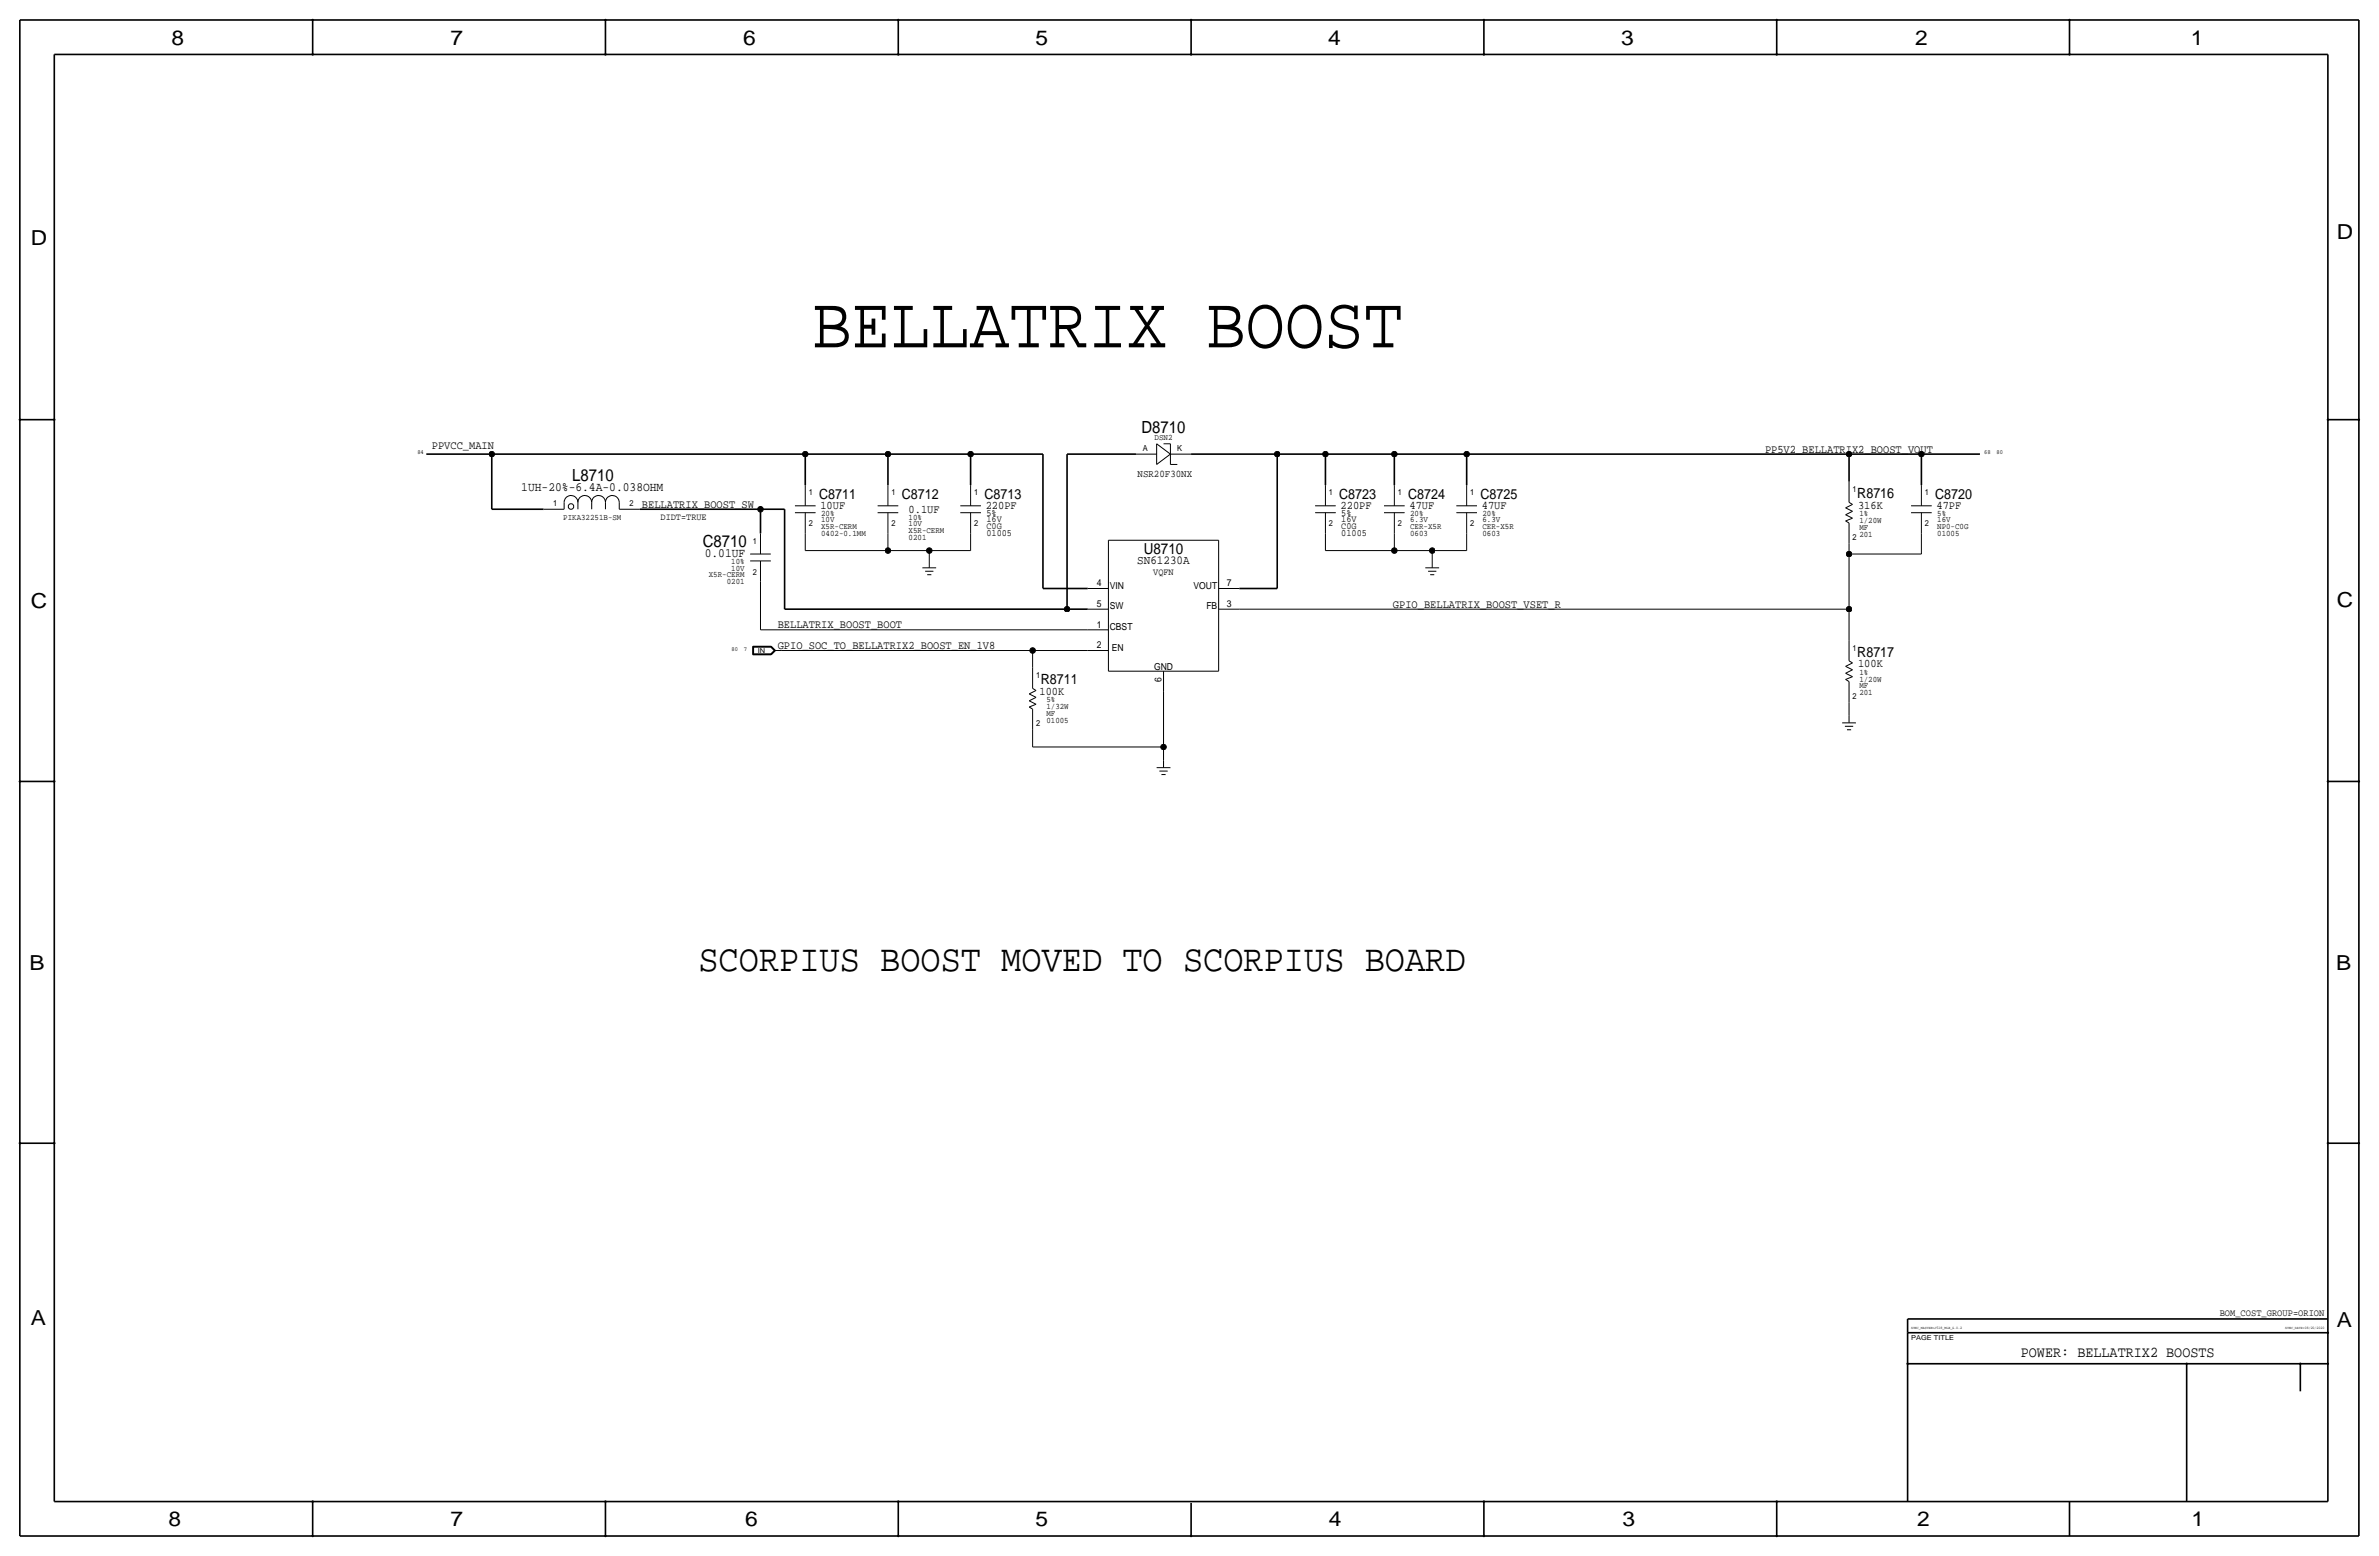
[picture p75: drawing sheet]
<svg xmlns="http://www.w3.org/2000/svg" width="877mm" height="574mm" viewBox="0 0 877 574" stroke-linecap="round" stroke-linejoin="round" font-family="sans-serif">
<defs><g id="words">
<text font-size="27.1" x="299.4" y="128">BELLATRIX BOOST</text>
<text font-size="13.9" x="257.5" y="357.9">SCORPIUS BOOST MOVED TO SCORPIUS BOARD</text>
<g font-size="7.6">
<text x="63.2" y="16.5">8</text>
<text x="166.1" y="16.5">7</text>
<text x="274" y="16.5">6</text>
<text x="381.7" y="16.5">5</text>
<text x="489.7" y="16.5">4</text>
<text x="597.6" y="16.5">3</text>
<text x="706.1" y="16.5">2</text>
<text x="807.7" y="16.5">1</text>
<text x="861.5" y="88.1">D</text>
<text x="11.4" y="90.4">D</text>
<text x="11.4" y="224.3">C</text>
<text x="861.5" y="223.8">C</text>
<text x="10.9" y="357.6">B</text>
<text x="861.3" y="357.4">B</text>
<text x="11.4" y="488.4">A</text>
<text x="861.5" y="489.2">A</text>
<text x="62.2" y="562.6">8</text>
<text x="166.1" y="562.6">7</text>
<text x="274.8" y="562.6">6</text>
<text x="381.7" y="562.6">5</text>
<text x="489.9" y="562.6">4</text>
<text x="598.1" y="562.6">3</text>
<text x="706.8" y="562.6">2</text>
<text x="807.9" y="562.6">1</text>
</g>
<g font-size="6.2">
<text x="420.9" y="159.5">D8710</text>
<text x="211" y="177.3">L8710</text>
<text x="259.1" y="201.7">C8710</text>
</g>
<g font-size="5.6">
<text x="421.6" y="204.2">U8710</text>
<text x="745" y="500.1">POWER: BELLATRIX2 BOOSTS</text>
</g>
<g font-size="5.2">
<text x="302" y="183.9">C8711</text>
<text x="332.4" y="183.9">C8712</text>
<text x="362.9" y="183.9">C8713</text>
<text x="493.7" y="183.9">C8723</text>
<text x="519.1" y="183.9">C8724</text>
<text x="545.8" y="183.9">C8725</text>
<text x="684.7" y="183.6">R8716</text>
<text x="713.4" y="183.9">C8720</text>
<text x="684.7" y="242.1">R8717</text>
<text x="383.7" y="252.2">R8711</text>
</g>
<g font-size="4.7">
<text x="192.2" y="180.8">1UH-20%-6.4A-0.038OHM</text>
<text x="259.8" y="205.5">0.01UF</text>
</g>
<text font-size="4.5" x="419.3" y="208">SN61230A</text>
<g font-size="4.3">
<text x="159.2" y="165.6">PPVCC_MAIN</text>
<text x="650.7" y="166.9">PP5V2_BELLATRIX2_BOOST_VOUT</text>
<text x="236.7" y="187.2">BELLATRIX_BOOST_SW</text>
<text x="302.5" y="187.7">10UF</text>
<text x="335" y="189">0.1UF</text>
<text x="363.4" y="187.7">220PF</text>
<text x="494.2" y="187.7">220PF</text>
<text x="519.6" y="187.7">47UF</text>
<text x="546.3" y="187.7">47UF</text>
<text x="685" y="187.5">316K</text>
<text x="713.9" y="187.7">47PF</text>
<text x="513.5" y="224">GPIO_BELLATRIX_BOOST_VSET_R</text>
<text x="286.7" y="231.6">BELLATRIX_BOOST_BOOT</text>
<text x="286.7" y="239.3">GPIO_SOC_TO_BELLATRIX2_BOOST_EN_1V8</text>
<text x="685" y="245.9">100K</text>
<text x="383.2" y="256.3">100K</text>
</g>
<text font-size="3.8" x="419.4" y="175.7">NSR20F30NX</text>
<text font-size="3.6" x="818.3" y="484.9">BOM_COST_GROUP=ORION</text>
<g font-size="3.5">
<text x="243.5" y="191.5">DIDT=TRUE</text>
<text x="363.7" y="190.2">5%</text>
<text x="494.5" y="190.2">5%</text>
<text x="363.7" y="192.5">16V</text>
<text x="363.7" y="195.1">C0G</text>
<text x="363.7" y="197.6">01005</text>
<text x="494.5" y="192.5">16V</text>
<text x="494.5" y="195.1">C0G</text>
<text x="494.5" y="197.6">01005</text>
<text x="425.2" y="211.8">VQFN</text>
<text x="404.3" y="216.2">4</text>
<text x="409.1" y="216.9">VIN</text>
<text x="440" y="216.9">VOUT</text>
<text x="452.3" y="216.2">7</text>
<text x="404.3" y="223.8">5</text>
<text x="409.1" y="224.5">SW</text>
<text x="444.7" y="224.5">FB</text>
<text x="452.3" y="223.8">3</text>
<text x="404.3" y="231.4">1</text>
<text x="409.1" y="232.2">CBST</text>
<text x="404.3" y="239">2</text>
<text x="409.9" y="239.8">EN</text>
<text x="425.5" y="246.9">GND</text>
<text x="428.2" y="251.4" transform="rotate(-90 428.2 251.4)">6</text>
</g>
<g font-size="3.1">
<text x="421.3" y="166.1">A</text>
<text x="425.7" y="162.3">DSN2</text>
<text x="434" y="166.1">K</text>
<text x="298.1" y="182.6">1</text>
<text x="328.6" y="182.6">1</text>
<text x="359.1" y="182.6">1</text>
<text x="489.9" y="182.6">1</text>
<text x="515.3" y="182.6">1</text>
<text x="542" y="182.6">1</text>
<text x="683" y="181.4">1</text>
<text x="709.6" y="182.6">1</text>
<text x="203.9" y="186.4">1</text>
<text x="207.7" y="191.8">PIKA32251B-SM</text>
<text x="232.1" y="186.4">2</text>
<text x="302.7" y="190.2">20%</text>
<text x="335" y="191.5">10%</text>
<text x="519.9" y="190.2">20%</text>
<text x="546.6" y="190.2">20%</text>
<text x="685.5" y="190.2">1%</text>
<text x="714.2" y="190.2">5%</text>
<text x="298.1" y="194.1">2</text>
<text x="302.7" y="197.6">0402-0.1MM</text>
<text x="302.7" y="195.1">X5R-CERM</text>
<text x="302.7" y="192.5">10V</text>
<text x="328.6" y="194.1">2</text>
<text x="335" y="194.1">10V</text>
<text x="335" y="196.6">X5R-CERM</text>
<text x="359.1" y="194.1">2</text>
<text x="489.9" y="194.1">2</text>
<text x="515.3" y="194.1">2</text>
<text x="519.9" y="197.6">0603</text>
<text x="519.9" y="192.5">6.3V</text>
<text x="519.9" y="195.1">CER-X5R</text>
<text x="542" y="194.1">2</text>
<text x="546.6" y="197.6">0603</text>
<text x="546.6" y="192.5">6.3V</text>
<text x="546.6" y="195.1">CER-X5R</text>
<text x="685.5" y="197.9">201</text>
<text x="685.5" y="192.8">1/20W</text>
<text x="685.5" y="195.3">MF</text>
<text x="709.6" y="194.1">2</text>
<text x="714.2" y="195.1">NP0-C0G</text>
<text x="714.2" y="197.6">01005</text>
<text x="714.2" y="192.5">16V</text>
<text x="277.6" y="200.4">1</text>
<text x="335" y="199.1">0201</text>
<text x="683" y="199.1">2</text>
<text x="269.6" y="208">10%</text>
<text x="261.3" y="212.9">X5R-CERM</text>
<text x="267.9" y="215.4">0201</text>
<text x="269.6" y="210.3">10V</text>
<text x="277.6" y="211.8">2</text>
<text x="683" y="239.8">1</text>
<text x="382" y="249.9">1</text>
<text x="685.5" y="251.2">1/20W</text>
<text x="685.5" y="248.7">1%</text>
<text x="683" y="257.6">2</text>
<text x="685.5" y="256.3">201</text>
<text x="685.5" y="253.7">MF</text>
<text x="385.8" y="261.4">1/32W</text>
<text x="385.8" y="263.9">MF</text>
<text x="385.8" y="258.8">5%</text>
<text x="382" y="267.7">2</text>
<text x="385.8" y="266.4">01005</text>
</g>
<g font-size="2.5">
<text x="279.4" y="240.5">IN</text>
<text x="704.5" y="493.8">PAGE TITLE</text>
</g>
<g font-size="2.3">
<text x="153.9" y="167.4">84</text>
<text x="731.5" y="167.4">68</text>
<text x="736" y="167.4">80</text>
<text x="269.7" y="239.8">80</text>
<text x="274.3" y="239.8">7</text>
</g>
<g font-size="1.4">
<text x="704.5" y="490">SYNC_MASTER=J518_MLB_4.0.2</text>
<text x="842.5" y="490">SYNC_DATE=08/20/2020</text>
</g>
</g></defs>
<g fill="none" stroke="#000" stroke-width=".6">
<path d="M7.3 7.4v558.8zM7.3 7.4h862.3zM115.3 7.4v12.7zM223.2 7.4v12.7zM331.2 7.4v12.7zM439.1 7.4v12.7zM547.1 7.4v12.7zM655 7.4v12.7zM763 7.4v12.7zM869.6 7.4v558.8zM20 20.1v533.4zM20 20.1h838.2z"/>
<path d="M858.2 20.1v533.4zM7.3 154.7h12.7zM858.2 154.7h11.4zM157.2 167.4h24.1zM181.3 167.4v20.3zM181.3 167.4h115.6zM296.9 167.4h30.5zM296.9 167.4v11.4zM327.4 167.4h30.4zM327.4 167.4v11.4zM357.8 167.4h26.7zM357.8 167.4v11.4z"/>
<path d="M384.5 167.4v49.5zM393.4 167.4h25.4zM393.4 167.4v57.1zM439.1 167.4h31.8zM470.9 167.4h17.7zM470.9 167.4v49.5zM488.6 167.4h25.4zM488.6 167.4v11.4zM514 167.4h26.7zM514 167.4v11.4zM540.7 167.4h141zM540.7 167.4v11.4z"/>
<path d="M681.7 167.4h26.7zM681.7 167.4v10.1zM708.4 167.4v11.4zM708.4 167.4h21.5zM181.3 187.7h19.1zM235.9 187.7h44.5zM280.4 187.7h8.9zM280.4 187.7v8.9zM289.3 187.7v36.8zM384.5 216.9h16.5zM456.9 216.9h14zM289.3 224.5h104.1z"/>
<path d="M393.4 224.5h7.6zM7.3 288h12.7zM858.2 288h11.4zM7.3 421.4h12.7zM858.2 421.4h11.4zM703.3 486.2h154.9zM703.3 486.2v5zM703.3 491.2h154.9zM703.3 491.2v62.3zM703.3 502.7h154.9zM806.1 502.7v50.8zM848.1 502.7v10.1z"/>
<path d="M20 553.5h838.2zM115.3 553.5v12.7zM223.2 553.5v12.7zM331.2 553.5v12.7zM439.1 554v12.2zM547.1 553.5v12.7zM655 553.5v12.7zM763 553.5v12.7zM7.3 566.2h862.3z"/>
</g>
<g fill="none" stroke="#000" stroke-width=".37">
<path d="M296.9 178.8v7.6zM327.4 178.8v7.6zM357.8 178.8v7.6zM418.8 167.4h7.6zM426.4 163.6l5.1 3.8zM426.4 171.2l5.1-3.8zM426.4 163.6v7.6zM429 163.6h2.5zM431.5 167.4h7.6zM431.5 171.2h2.5zM431.5 163.6v7.6zM488.6 178.8v7.6z"/>
<path d="M514 178.8v7.6zM540.7 178.8v7.6zM681.7 177.5v7.7zM708.4 178.8v7.6zM200.4 187.7h7.6zM208 185.2v2.5zM208 185.2a2.54 2.54 0 0 1 2.5-2.6 2.54 2.54 0 0 1 2.6 2.6 2.54 2.54 0 0 1 2.5-2.6 2.54 2.54 0 0 1 2.5 2.6 2.54 2.54 0 0 1 2.6-2.6 2.54 2.54 0 0 1 2.5 2.6 2.54 2.54 0 0 1 2.6-2.6 2.54 2.54 0 0 1 2.5 2.6M213.1 185.2v2.5zM218.1 185.2v2.5zM223.2 185.2v2.5zM228.3 185.2v2.5zM228.3 187.7h7.6z"/>
<path d="M280.4 196.6v7.6zM293.1 186.4h7.6zM293.1 189h7.6zM296.9 196.6v6.3zM296.9 189v7.6zM323.5 186.4h7.7zM323.5 189h7.7zM327.4 196.6v6.3zM327.4 189v7.6zM354 186.4h7.6zM354 189h7.6zM357.8 196.6v6.3z"/>
<path d="M357.8 189v7.6zM408.6 199.1h40.7zM408.6 199.1v48.3zM449.3 199.1v48.3zM484.8 186.4h7.7zM484.8 189h7.7zM488.6 196.6v6.3zM488.6 189v7.6zM510.2 186.4h7.7zM510.2 189h7.7zM514 196.6v6.3zM514 189v7.6z"/>
<path d="M536.9 186.4h7.6zM536.9 189h7.6zM540.7 196.6v6.3zM540.7 189v7.6zM680.4 192l1.3 .8zM680.4 192l2.6-1zM680.4 189.7l2.6 1.3zM680.4 189.7l2.6-1.2zM680.4 187.2l2.6 1.3zM680.4 187.2l2.6-1.3zM681.7 192.8v7.6zM681.7 185.2l1.3 .7z"/>
<path d="M704.5 186.4h7.7zM704.5 189h7.7zM708.4 196.6v7.6zM708.4 189v7.6zM276.6 204.2h7.6zM276.6 206.8h7.6zM280.4 214.4v17.8zM280.4 206.8v7.6zM296.9 202.9h30.5zM327.4 202.9h15.2zM340.1 209.3h5zM341.1 210.6h3z"/>
<path d="M341.8 211.8h1.6zM342.6 202.9h15.2zM342.6 202.9v3.9zM342.6 206.8v2.5zM401 216.9h7.6zM449.3 216.9h7.6zM488.6 202.9h25.4zM514 202.9h14zM525.5 209.3h5.1zM526.5 210.6h3zM527.3 211.8h1.5zM528 202.9h12.7z"/>
<path d="M528 202.9v3.9zM528 206.8v2.5zM681.7 204.2h26.7zM681.7 200.4v3.8zM681.7 204.2v20.3zM277.5 238.2v3.2zM277.5 238.2h6.8zM277.6 238.3h6.7zM277.6 238.3v2.9zM277.7 238.4h6.5zM277.7 238.4v2.7zM277.8 238.5h6.4z"/>
<path d="M277.8 238.5v2.5zM280.4 232.2h120.6zM284.2 238.5l1.2 1.3zM284.2 238.4l1.4 1.4zM284.3 238.3l1.5 1.5zM284.3 238.2l1.6 1.6zM285.4 239.8h2.6zM285.4 239.8l-1.2 1.2zM288 239.8h92.7zM380.7 239.8h20.3zM380.7 239.8v6.3zM401 224.5h7.6z"/>
<path d="M401 239.8h7.6zM401 232.2h7.6zM449.3 224.5h7.6zM456.9 224.5h224.8zM681.7 224.5v11.5zM681.7 236v7.6zM277.5 241.4h6.8zM277.6 241.2h6.7zM277.7 241.1h6.5zM277.8 241h6.4zM284.2 241.1l1.4-1.3zM284.3 241.2l1.5-1.4z"/>
<path d="M284.3 241.4l1.6-1.6zM379.4 258.3l2.6 1.3zM379.4 258.3l2.6-1.3zM379.4 255.8l2.6 1.2zM379.4 255.8l2.6-1.3zM380.7 246.1v7.6zM380.7 253.7l1.3 .8zM408.6 247.4h40.7zM429 255v20.3zM429 247.4v7.6zM680.4 250.4l1.3 .8zM680.4 250.4l2.6-1z"/>
<path d="M680.4 248.2l2.6 1.2zM680.4 248.2l2.6-1.3zM680.4 245.6l2.6 1.3zM680.4 245.6l2.6-1.3zM681.7 258.8v5.1zM681.7 251.2v7.6zM681.7 243.6l1.3 .7zM379.4 260.6l1.3 .8zM379.4 260.6l2.6-1zM380.7 275.3h48.3zM380.7 269v6.3zM380.7 261.4v7.6z"/>
<path d="M429 275.3v5.1zM679.1 266.4h5.1zM680.2 267.7h3zM680.9 269h1.5zM681.7 263.9v2.5zM426.4 283h5.1zM427.4 284.2h3.1zM428.2 285.5h1.5zM429 280.4v2.6z"/>
<circle cx="210.5" cy="186.7" r="1.02"/>
</g>
<g fill="#000" stroke="#000" stroke-width=".37">
<path d="M115.1 7.2h.4v.3h-.4zM115.1 19.9h.4v.3h-.4zM223 7.2h.4v.3h-.4zM223 19.9h.4v.3h-.4zM331 19.9h.4v.3h-.4zM331 7.2h.4v.3h-.4zM438.9 7.2h.4v.3h-.4zM438.9 19.9h.4v.3h-.4zM546.9 7.2h.4v.3h-.4zM546.9 19.9h.4v.3h-.4zM654.8 19.9h.4v.3h-.4zM654.8 7.2h.4v.3h-.4z"/>
<path d="M762.8 19.9h.4v.3h-.4zM762.8 7.2h.4v.3h-.4zM7.1 154.5h.4v.4h-.4zM19.8 154.5h.4v.4h-.4zM858 154.5h.4v.4h-.4zM869.5 154.5h.3v.4h-.3zM7.1 287.9h.4v.3h-.4zM19.8 287.9h.4v.3h-.4zM858 287.9h.4v.3h-.4zM869.5 287.9h.3v.3h-.3zM7.1 421.2h.4v.4h-.4zM19.8 421.2h.4v.4h-.4z"/>
<path d="M858 421.2h.4v.4h-.4zM869.5 421.2h.3v.4h-.3zM858 491.1h.4v.3h-.4zM703.1 502.5h.4v.3h-.4zM806 502.5h.3v.3h-.3zM847.9 502.5h.3v.3h-.3zM858 502.5h.4v.3h-.4zM115.1 553.3h.4v.3h-.4zM223 553.3h.4v.3h-.4zM331 553.3h.4v.3h-.4zM546.9 553.3h.4v.3h-.4zM654.8 553.3h.4v.3h-.4z"/>
<path d="M115.1 566h.4v.3h-.4zM223 566h.4v.3h-.4zM331 566h.4v.3h-.4zM438.9 566h.4v.3h-.4zM546.9 566h.4v.3h-.4zM654.8 566h.4v.3h-.4z"/>
<circle cx="181.3" cy="167.4" r="1.02"/>
<circle cx="296.9" cy="167.4" r="1.02"/>
<circle cx="327.4" cy="167.4" r="1.02"/>
<circle cx="357.8" cy="167.4" r="1.02"/>
<circle cx="470.9" cy="167.4" r="1.02"/>
<circle cx="488.6" cy="167.4" r="1.02"/>
<circle cx="514" cy="167.4" r="1.02"/>
<circle cx="540.7" cy="167.4" r="1.02"/>
<circle cx="681.7" cy="167.4" r="1.02"/>
<circle cx="708.4" cy="167.4" r="1.02"/>
<circle cx="280.4" cy="187.7" r="1.02"/>
<circle cx="327.4" cy="202.9" r="1.02"/>
<circle cx="342.6" cy="202.9" r="1.02"/>
<circle cx="514" cy="202.9" r="1.02"/>
<circle cx="528" cy="202.9" r="1.02"/>
<circle cx="681.7" cy="204.2" r="1.02"/>
<circle cx="380.7" cy="239.8" r="1.02"/>
<circle cx="393.4" cy="224.5" r="1.02"/>
<circle cx="681.7" cy="224.5" r="1.02"/>
<circle cx="429" cy="275.3" r="1.02"/>
</g>
<use href="#words"/>
</svg>
